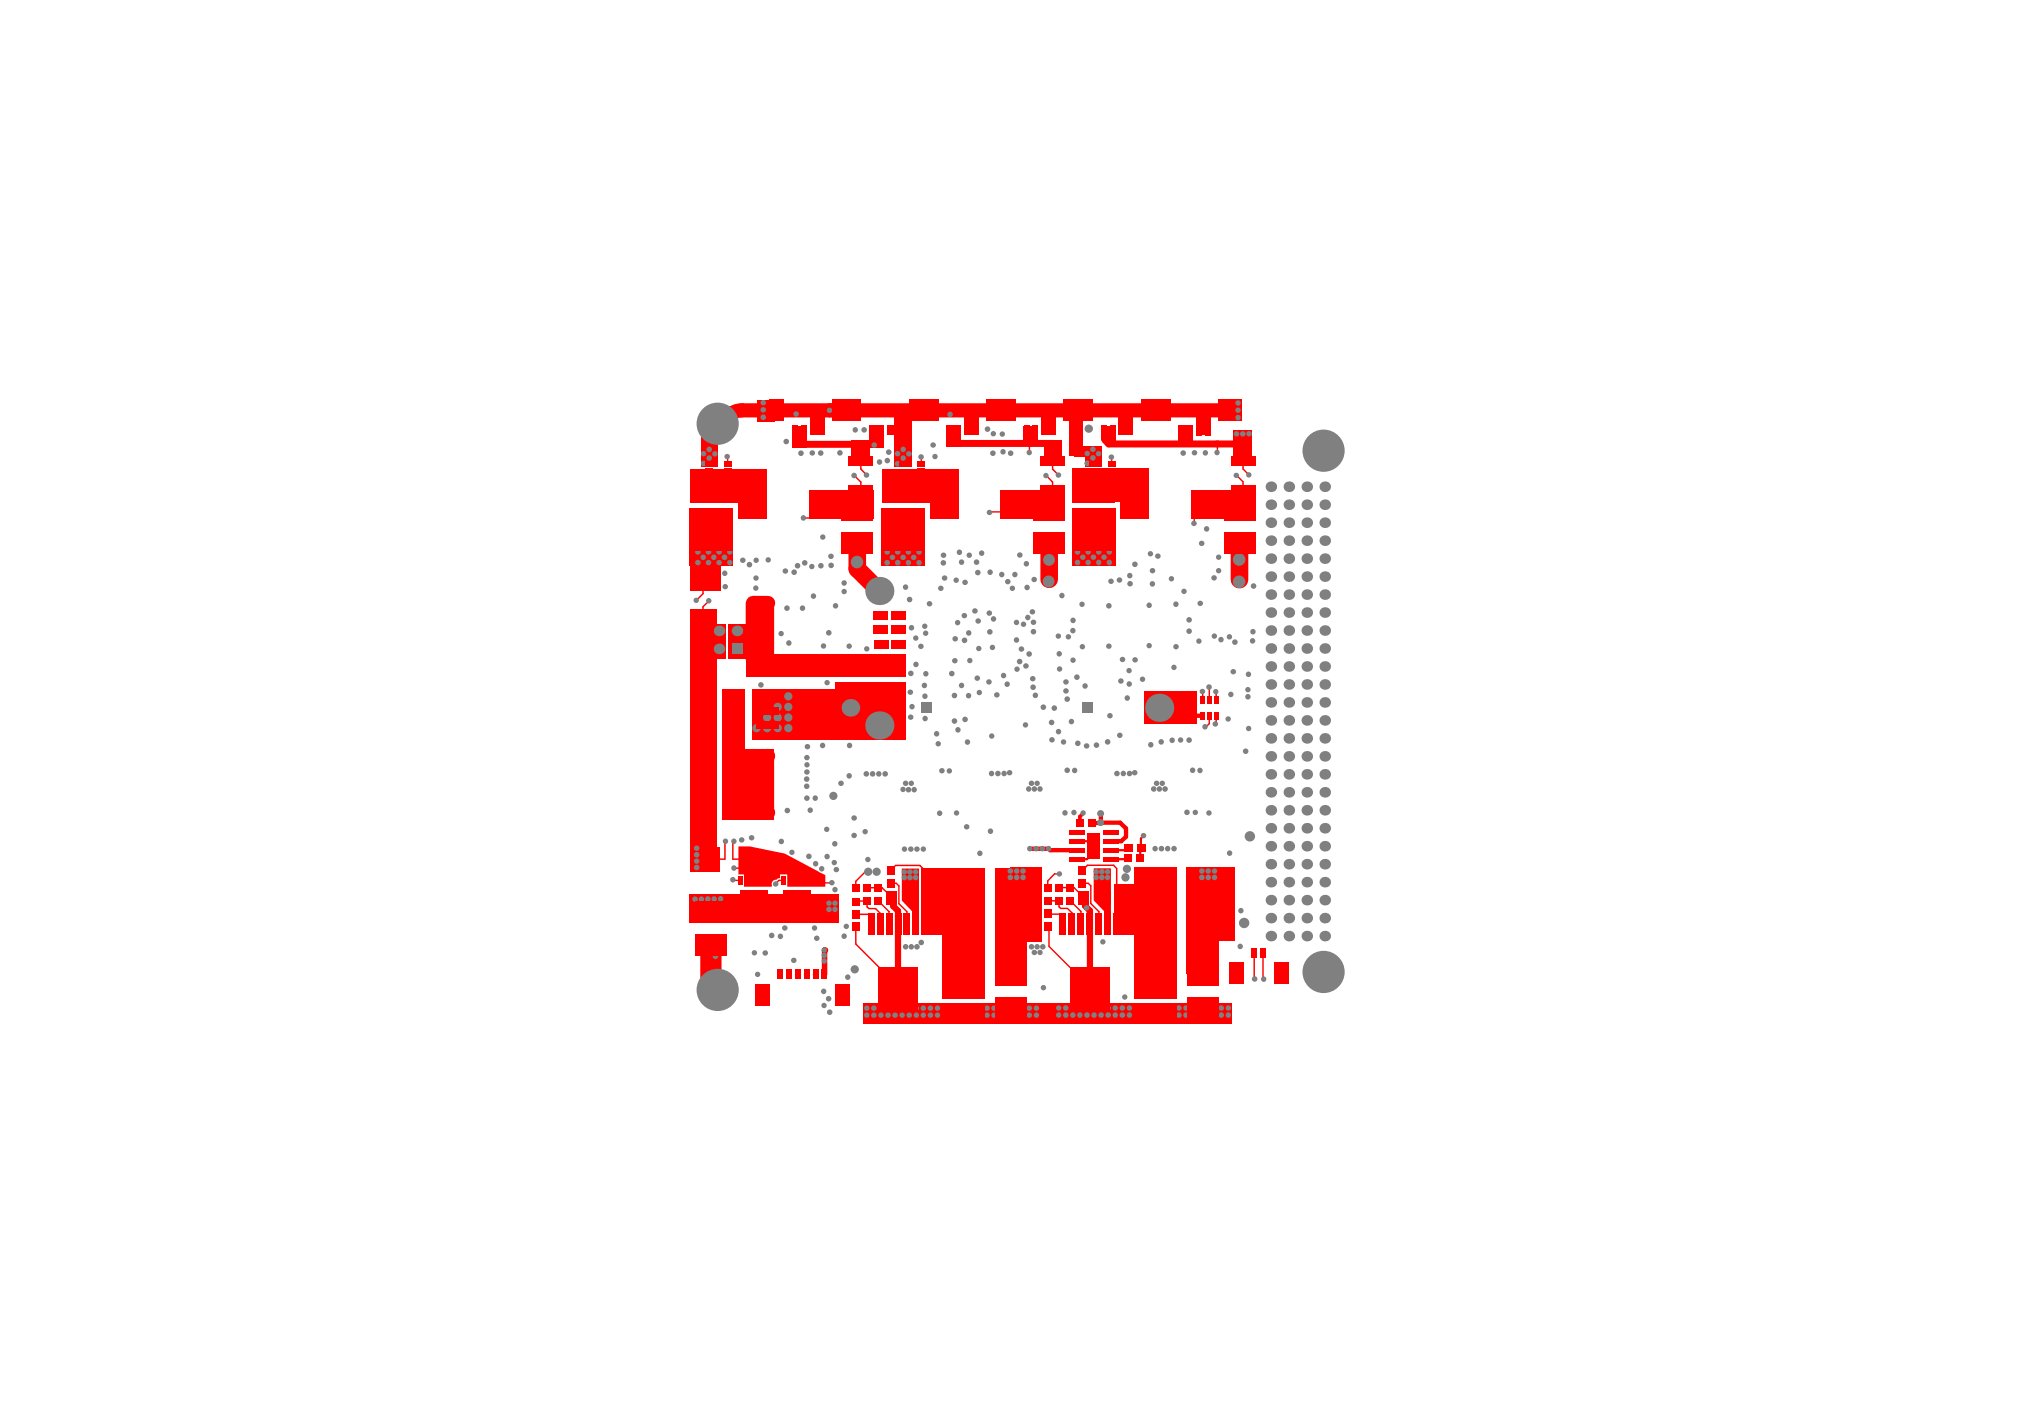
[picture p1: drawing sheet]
<svg xmlns="http://www.w3.org/2000/svg" width="288mm" height="201mm" viewBox="0 0 288 201" stroke-linecap="round" stroke-linejoin="round" font-family="sans-serif">
<g fill="#f00">
<path d="M154.3 122.5h2.5v6.3l-.1 .1-.8-.2-1.6-1.7z"/>
<path d="M104.2 119.4h1.6l4.9 1.1 5.8 3v1.6h-5.4v-1.7h-1v.5l-.3 .1-.3 .2a.6 .6 0 0 0-.6 .8v.1h-3.9v-1.7h-.8z"/>
<path d="M127.3 122.6h2.4v6.2l-.1 .1-.8-.2-1.5-1.6z"/>
</g>
<g fill="none" stroke="#f00" stroke-width=".2">
<path d="M102.7 64.4v1.1M113.4 73.1h.9M120.6 67.1l.9 .9v1.2M121.4 62.7h2.9M121.5 65.1v1.1l.8 .8M130 64.5v1M139.7 72.3v-.1h2.5l-.6 .6M145.3 62.6v1.3M148.5 65.1v1.1l.9 .9M148.5 68v1.2M156.9 64.5v1M168.5 72.8v1.1"/>
<path d="M171.8 62.6v1.3M175.4 65.1v1.1l.8 .8M175.4 68v1.1M99.2 82.6v1.2l-.9 .9M100 84.8l-.8 .8v1.1M169.7 97.6v1.2M171.6 97.6v1.2M102.3 118.7v2.5h-1.4M103.4 118.7v2.5M170.6 102.1l-.5 .5M171.5 102.2h.1M171.6 102.2h.1"/>
<path d="M171.6 101v1.2M103.2 124l.2 .2h1.1M105 121.2v1.3M110.6 124.2h-.7l-.4 .5M114.7 124.6h2.7M117.4 124.6h.1M120.7 129h.1M120.8 124.4v.9M120.8 130.8v2.4M121.2 127.1h1.2v.9l.2 .2h1M122.1 123h.5M122.4 125.3h2.1l1.3 1.3"/>
<path d="M125.5 128.6v1.8M125.7 124.6h.8l.3 .4v2.5l1.2 1.2v1.7M130.4 122.8v7.8M143.5 125.5v2.3M147.8 129h2.2M147.8 130.7l.2 .2v2.6M147.8 124.3v1M148.3 127.1h1.1v.9l.3 .2M148.8 123.3h.7M149.4 125.2h2.1M150.6 128.2l.7 .6v1.6M152 121.2l.1 .2"/>
<path d="M152.7 124.6h.8l.4 .4v2.5M153.4 122.1l-.7 .7M155.1 128.6v1.8M157.1 122.1l.5 .5v7.9h.1M170.5 122.5v5.3M177 134.4v3.8M178.2 134.4v3.7l.1 .1"/>
</g>
<path d="M126.7 128.5v11.1M153.1 127v.8l.7 .7v11.1" fill="none" stroke="#f00" stroke-width=".89"/>
<path d="M155.3 114.8v.9M156.8 118.7h1.4M158.9 116.9v1.2" fill="none" stroke="#f00" stroke-width=".61"/>
<path d="M156.8 120h2.1M160.9 119.8v1.3M161.4 117.9l-.4 .4v1.4M156.8 121.2h2.3" fill="none" stroke="#f00" stroke-width=".3"/>
<path d="M152.9 114.7l-.5 .5" fill="none" stroke="#f00" stroke-width=".51"/>
<path d="M155.9 62l.6 .6M171.8 62.6h4.1" fill="none" stroke="#f00" stroke-width=".99"/>
<path d="M100.3 138.7l1 1" fill="none" stroke="#f00" stroke-width="3"/>
<circle cx="116.4" cy="134.1" r=".39" fill="#f00"/>
<g fill="none" stroke="#f00" stroke-width=".2">
<path d="M116.2 71.2l-1.9 1.9M143.2 71.2l-1 1M147.6 67.1l.9 .9M170.1 71.2l-1.6 1.6M174.5 67.1l.9 .9M170.6 97v1.8M170.6 101v1.1M103.4 121.2h1.6M103.6 122.5h1.4M120.8 129h2.1M120.8 133.2l5.9 6M122.1 123l-1.3 1.4"/>
<path d="M123.6 128.2l.6 .6v1.6M124 127.1l1.5 1.5M130.4 122.8l-.6-.7h-3.4l-.7 .8M148 133.5l5.8 5.8M148.8 123.3l-1 1M149.7 128.2h.9M151 127.1l1.5 1.5v1.8M151.5 125.2l1.4 1.4M153.4 122.1h3.7M153.9 127.5l1.2 1.1M167.8 122.5h2.7"/>
</g>
<path d="M104.7 57.9h68.3" fill="none" stroke="#f00" stroke-width="2"/>
<path d="M126 127v.9l.7 .6" fill="none" stroke="#f00" stroke-width=".89"/>
<path d="M163.6 99.9l1.1 1.1h5M145.3 119.8h2.7l.2 .2h3.8M154.1 116.1h1.2M155.3 116.1h2.8l.8 .8M158.9 118.1l-.7 .6" fill="none" stroke="#f00" stroke-width=".61"/>
<path d="M152.4 115.2v.9" fill="none" stroke="#f00" stroke-width=".51"/>
<path d="M116.4 134.1v3.4" fill="none" stroke="#f00" stroke-width=".79"/>
<path d="M121 76.6v3.7l3.1 3.1M148 76.6v5.1M174.9 76.6v5.2" fill="none" stroke="#f00" stroke-width="2.5"/>
<path d="M100.3 133.7v5" fill="none" stroke="#f00" stroke-width="3"/>
<path d="M112.7 62.7h9.6M135.2 62.6h13.5M156.5 62.6h15.3" fill="none" stroke="#f00" stroke-width=".99"/>
<path d="M152 118.7h1.7M154.4 120.2l-1 1h-1.4" fill="none" stroke="#f00" stroke-width=".3"/>
<g fill="#f00">
<path d="M128.8 128.6h.9v1.1h-.9z" fill-rule="evenodd"/>
<path d="M155.9 128.5h.9v1.2h-.9z" fill-rule="evenodd"/>
<path d="M156.4 61.7h1v.6h-1z" fill-rule="evenodd"/>
<path d="M99 88h3.4v5h-3.4z" fill-rule="evenodd"/>
<path d="M97.3 79.5h4.3v3.9h-4.3z" fill-rule="evenodd"/>
<path d="M106.9 56.4h2.5v3h-2.5z" fill-rule="evenodd"/>
<path d="M114.3 58.3h2.1v3.1h-2.1z" fill-rule="evenodd"/>
<path d="M125.2 60.1h2.4v1.3h-2.4z" fill-rule="evenodd"/>
<path d="M146.9 58.1h2.1v3.3h-2.1z" fill-rule="evenodd"/>
<path d="M155.4 60.1h2v1.9h-2z" fill-rule="evenodd"/>
<path d="M157.9 58.1h2v3.3h-2z" fill-rule="evenodd"/>
<path d="M173.5 56.4h1.7v3h-1.7z" fill-rule="evenodd"/>
<path d="M98.9 59.8h2.4v6.1h-2.4z" fill-rule="evenodd"/>
<path d="M126.3 58h2.4v7.9h-2.4z" fill-rule="evenodd"/>
<path d="M122.7 60.1h2v3.1h-2z" fill-rule="evenodd"/>
<path d="M130 122.5h4.4v9.4h-4.4z" fill-rule="evenodd"/>
<path d="M133.6 60.1h2v3h-2z" fill-rule="evenodd"/>
<path d="M140.4 122.5h4.5v14.9h-4.5z" fill-rule="evenodd"/>
<path d="M150.9 57.9h2v6.5h-2z" fill-rule="evenodd"/>
<path d="M147.3 62.1h2.5v2.6h-2.5z" fill-rule="evenodd"/>
<path d="M157.1 124.7h3.7v7.2h-3.7z" fill-rule="evenodd"/>
<path d="M166.3 60h2v2.6h-2z" fill-rule="evenodd"/>
<path d="M174.1 60.7h2.6v4h-2.6z" fill-rule="evenodd"/>
<path d="M97.3 86h3.8v37h-3.8z" fill-rule="evenodd"/>
<path d="M97.3 71.7h6.1v8.1h-6.1z" fill-rule="evenodd"/>
<path d="M102.8 88h2.7v5h-2.7z" fill-rule="evenodd"/>
<path d="M117.9 96.3h9.9v4h-9.9z" fill-rule="evenodd"/>
<path d="M136.1 58h2v3.4h-2z" fill-rule="evenodd"/>
<path d="M161.5 97.5h7.5v4.7h-7.5z" fill-rule="evenodd"/>
<path d="M151.6 63h3.5v1.4h-3.5z" fill-rule="evenodd"/>
<path d="M153.1 63h2.3v2.8h-2.3z" fill-rule="evenodd"/>
<path d="M168.8 57.5h2v3.9h-2z" fill-rule="evenodd"/>
<path d="M97.3 66.1h10.9v4.8h-10.9z" fill-rule="evenodd"/>
<path d="M111.8 60.1h2v3.1h-2z" fill-rule="evenodd"/>
<path d="M142.5 122.5h4.5v10.5h-4.5z" fill-rule="evenodd"/>
<path d="M133 122.5h6v14h-6z" fill-rule="evenodd"/>
<path d="M124.5 66.1h10.8v4.8h-10.8z" fill-rule="evenodd"/>
<path d="M120.2 62.2h2.5v2.6h-2.5z" fill-rule="evenodd"/>
<path d="M144.5 60.1h2v2.5h-2z" fill-rule="evenodd"/>
<path d="M169.1 122.3h5.1v10.4h-5.1z" fill-rule="evenodd"/>
<path d="M160.1 122.4h5.9v12.8h-5.9z" fill-rule="evenodd"/>
<path d="M167.5 122.3h4.5v15.1h-4.5z" fill-rule="evenodd"/>
<path d="M151.4 66.1h10.7v4.8h-10.7z" fill-rule="evenodd"/>
<path d="M169.4 69.2h7.8v4h-7.8z" fill-rule="evenodd"/>
<path d="M101.9 97.3h3.2v18.4h-3.2z" fill-rule="evenodd"/>
<path d="M102.3 105.7h6.9v10h-6.9z" fill-rule="evenodd"/>
<path d="M124.4 71.7h6.1v8.1h-6.1z" fill-rule="evenodd"/>
<path d="M151.3 71.7h6v8.1h-6z" fill-rule="evenodd"/>
<path d="M121.8 141.6h52v2.9h-52z" fill-rule="evenodd"/>
<path d="M97.3 126.2h21.1v4h-21.1z" fill-rule="evenodd"/>
<path d="M105.3 92.3h22.5v3.2h-22.5z" fill-rule="evenodd"/>
<path d="M106.2 97.3h21.6v7.1h-21.6z" fill-rule="evenodd"/>
<path d="M142.5 69.2h7.8v4h-7.8z" fill-rule="evenodd"/>
<path d="M115.4 69.2h7.8v4h-7.8z" fill-rule="evenodd"/>
</g>
<path d="M104.7 57.9a2.53 2.53 0 0 0-1.8 .7" fill="none" stroke="#f00" stroke-width="2"/>
<g fill="#808080">
<circle cx="152.1" cy="104.9" r=".39"/>
<circle cx="168.7" cy="114.6" r=".38"/>
<circle cx="154.3" cy="118.9" r=".32"/>
<circle cx="154.3" cy="119.8" r=".32"/>
<circle cx="139.6" cy="86.5" r=".39"/>
<circle cx="140.2" cy="87.3" r=".39"/>
<circle cx="138" cy="87.6" r=".39"/>
<circle cx="144.9" cy="82.9" r=".39"/>
<circle cx="143.2" cy="81.1" r=".39"/>
<circle cx="143.9" cy="78.3" r=".39"/>
<circle cx="139.7" cy="89.2" r=".39"/>
<circle cx="148" cy="79" r=".84"/>
<circle cx="120.9" cy="79.3" r=".88"/>
<circle cx="174.9" cy="79" r=".89"/>
<circle cx="174.9" cy="82.1" r=".89"/>
<circle cx="148" cy="82.1" r=".84"/>
<circle cx="126.7" cy="79.4" r=".39"/>
<circle cx="125.2" cy="79.4" r=".39"/>
<circle cx="127.8" cy="82.9" r=".39"/>
<circle cx="128.2" cy="79.4" r=".39"/>
<circle cx="101" cy="134.9" r=".39"/>
<circle cx="152.8" cy="114.7" r=".38"/>
<circle cx="128.5" cy="95" r=".39"/>
<circle cx="134.3" cy="95" r=".39"/>
<circle cx="138.1" cy="91.5" r=".38"/>
<circle cx="136.9" cy="93.2" r=".38"/>
<circle cx="137.9" cy="95.7" r=".39"/>
<circle cx="137.6" cy="86.2" r=".39"/>
<circle cx="145" cy="87.1" r=".39"/>
<circle cx="143.4" cy="90.3" r=".39"/>
<circle cx="144.1" cy="91.6" r=".39"/>
<circle cx="144.4" cy="88.1" r=".38"/>
<circle cx="145.8" cy="87.8" r=".39"/>
<circle cx="145.8" cy="89.1" r=".39"/>
<circle cx="144.8" cy="79.6" r=".39"/>
<circle cx="141.4" cy="81.1" r=".39"/>
<circle cx="142.2" cy="82.1" r=".39"/>
<circle cx="169.4" cy="85.1" r=".39"/>
<circle cx="176.7" cy="90.4" r=".39"/>
<circle cx="161.2" cy="95.8" r=".38"/>
<circle cx="159.3" cy="96.5" r=".39"/>
<circle cx="159.3" cy="94.6" r=".38"/>
<circle cx="145.7" cy="86.3" r=".39"/>
<circle cx="176.9" cy="82.7" r=".39"/>
<circle cx="176.1" cy="97.3" r=".38"/>
<circle cx="172.3" cy="90.3" r=".39"/>
<circle cx="171.4" cy="89.8" r=".38"/>
<circle cx="173.5" cy="89.9" r=".38"/>
<circle cx="176.8" cy="89.1" r=".39"/>
<circle cx="169.2" cy="90.5" r=".38"/>
<circle cx="174.3" cy="90.6" r=".39"/>
<circle cx="175.8" cy="106" r=".39"/>
<circle cx="174" cy="94.8" r=".39"/>
<circle cx="176.1" cy="98.3" r=".39"/>
<circle cx="173.7" cy="98" r=".39"/>
<circle cx="176.2" cy="95.2" r=".39"/>
<circle cx="166" cy="91.3" r=".39"/>
<circle cx="130.4" cy="96.7" r=".39"/>
<circle cx="171.5" cy="102.2" r=".39"/>
<circle cx="122.5" cy="121.3" r=".38"/>
<circle cx="117.7" cy="121.7" r=".38"/>
<circle cx="115.9" cy="122.6" r=".39"/>
<circle cx="120.5" cy="117.9" r=".39"/>
<circle cx="116.7" cy="96.3" r=".38"/>
<circle cx="122.3" cy="91.6" r=".38"/>
<circle cx="120.5" cy="115.4" r=".39"/>
<circle cx="116.7" cy="117" r=".38"/>
<circle cx="117.8" cy="119.1" r=".39"/>
<circle cx="116.7" cy="120.9" r=".39"/>
<circle cx="118" cy="122.7" r=".39"/>
<circle cx="117.4" cy="124.6" r=".39"/>
<circle cx="117.8" cy="125.5" r=".39"/>
<circle cx="119.4" cy="130.7" r=".38"/>
<circle cx="114.9" cy="131" r=".38"/>
<circle cx="111.7" cy="120.3" r=".38"/>
<circle cx="115.3" cy="132.4" r=".39"/>
<circle cx="139.3" cy="60.6" r=".39"/>
<circle cx="169.6" cy="76.7" r=".39"/>
<circle cx="162.3" cy="78.1" r=".38"/>
<circle cx="160.1" cy="79.6" r=".39"/>
<circle cx="156.8" cy="82" r=".39"/>
<circle cx="156.5" cy="79.4" r=".39"/>
<circle cx="135.4" cy="77.9" r=".39"/>
<circle cx="136.8" cy="78.3" r=".38"/>
<circle cx="138.5" cy="78.1" r=".39"/>
<circle cx="137.8" cy="79.3" r=".39"/>
<circle cx="138" cy="80.8" r=".39"/>
<circle cx="139.7" cy="80.7" r=".39"/>
<circle cx="145.9" cy="81.8" r=".39"/>
<circle cx="135.7" cy="79.3" r=".39"/>
<circle cx="133.1" cy="78.3" r=".39"/>
<circle cx="129.7" cy="79.4" r=".39"/>
<circle cx="115.8" cy="79.8" r=".39"/>
<circle cx="116.1" cy="75.8" r=".38"/>
<circle cx="108.3" cy="102.7" r=".58"/>
<circle cx="108.3" cy="101.3" r=".58"/>
<circle cx="109.7" cy="102.7" r=".58"/>
<circle cx="109.7" cy="101.3" r=".58"/>
<circle cx="111.3" cy="90.7" r=".39"/>
<circle cx="107.4" cy="96.6" r=".39"/>
<circle cx="98.3" cy="119.7" r=".39"/>
<circle cx="98.3" cy="120.6" r=".39"/>
<circle cx="98.3" cy="121.5" r=".39"/>
<circle cx="98.3" cy="122.4" r=".39"/>
<circle cx="167.1" cy="83.4" r=".38"/>
<circle cx="162.6" cy="82.4" r=".39"/>
<circle cx="162.6" cy="80.5" r=".39"/>
<circle cx="172" cy="80.5" r=".38"/>
<circle cx="114.6" cy="79.9" r=".38"/>
<circle cx="110.8" cy="80.6" r=".39"/>
<circle cx="112.5" cy="79.8" r=".39"/>
<circle cx="113.6" cy="79.4" r=".39"/>
<circle cx="112.1" cy="80.7" r=".39"/>
<circle cx="108.4" cy="79" r=".38"/>
<circle cx="124.3" cy="90.9" r=".39"/>
<circle cx="124.3" cy="88.9" r=".39"/>
<circle cx="126.7" cy="90.9" r=".39"/>
<circle cx="126.8" cy="88.9" r=".39"/>
<circle cx="128.6" cy="88.6" r=".39"/>
<circle cx="130" cy="91.2" r=".39"/>
<circle cx="136.1" cy="90.4" r=".39"/>
<circle cx="136.7" cy="89.3" r=".39"/>
<circle cx="130.6" cy="89.4" r=".38"/>
<circle cx="129.2" cy="90" r=".38"/>
<circle cx="130.5" cy="88.4" r=".38"/>
<circle cx="128.4" cy="84.6" r=".39"/>
<circle cx="125.9" cy="78.7" r=".38"/>
<circle cx="126.7" cy="77.9" r=".39"/>
<circle cx="125.2" cy="77.9" r=".39"/>
<circle cx="134.7" cy="98.1" r=".39"/>
<circle cx="127.8" cy="110.5" r=".39"/>
<circle cx="128.2" cy="111.4" r=".39"/>
<circle cx="128.6" cy="110.5" r=".38"/>
<circle cx="129" cy="111.4" r=".39"/>
<circle cx="127.4" cy="111.4" r=".38"/>
<circle cx="119.8" cy="109.5" r=".39"/>
<circle cx="122.2" cy="109.2" r=".39"/>
<circle cx="113.8" cy="109.9" r=".39"/>
<circle cx="112.3" cy="58.4" r=".39"/>
<circle cx="123.4" cy="62.8" r=".39"/>
<circle cx="125.4" cy="63.8" r=".39"/>
<circle cx="153.4" cy="65.4" r=".39"/>
<circle cx="128.5" cy="97.7" r=".39"/>
<circle cx="123.1" cy="109.2" r=".39"/>
<circle cx="106.9" cy="137.5" r=".38"/>
<circle cx="112" cy="135.5" r=".39"/>
<circle cx="106.8" cy="102.7" r=".58"/>
<circle cx="109.7" cy="99.8" r=".58"/>
<circle cx="111.2" cy="102.7" r=".58"/>
<circle cx="111.2" cy="101.3" r=".58"/>
<circle cx="111.2" cy="99.8" r=".58"/>
<circle cx="111.2" cy="98.3" r=".58"/>
<circle cx="113.9" cy="112.6" r=".39"/>
<circle cx="115" cy="112.6" r=".39"/>
<circle cx="113.8" cy="111" r=".39"/>
<circle cx="158.8" cy="123.8" r=".59"/>
<circle cx="159" cy="122.6" r=".58"/>
<circle cx="164.4" cy="111.3" r=".39"/>
<circle cx="160.1" cy="109" r=".39"/>
<circle cx="163.2" cy="110.5" r=".39"/>
<circle cx="164" cy="110.5" r=".38"/>
<circle cx="162.8" cy="111.3" r=".39"/>
<circle cx="142.5" cy="109" r=".39"/>
<circle cx="146.4" cy="110.5" r=".38"/>
<circle cx="145.6" cy="110.5" r=".39"/>
<circle cx="145.2" cy="111.3" r=".39"/>
<circle cx="146.8" cy="111.3" r=".39"/>
<circle cx="119.8" cy="91.2" r=".38"/>
<circle cx="136.7" cy="98.2" r=".39"/>
<circle cx="135.7" cy="96.7" r=".39"/>
<circle cx="119.9" cy="105.2" r=".39"/>
<circle cx="151.4" cy="93.2" r=".38"/>
<circle cx="165.9" cy="85.3" r=".39"/>
<circle cx="148.4" cy="101.9" r=".39"/>
<circle cx="151.4" cy="89" r=".39"/>
<circle cx="150.8" cy="89.9" r=".38"/>
<circle cx="144.8" cy="94" r=".39"/>
<circle cx="145.7" cy="95.8" r=".39"/>
<circle cx="145.2" cy="92.3" r=".39"/>
<circle cx="143.9" cy="93.4" r=".39"/>
<circle cx="145.8" cy="97" r=".39"/>
<circle cx="146.1" cy="98.1" r=".39"/>
<circle cx="143.5" cy="94.4" r=".38"/>
<circle cx="142.1" cy="96.5" r=".39"/>
<circle cx="149.3" cy="89.8" r=".38"/>
<circle cx="116.1" cy="105.2" r=".39"/>
<circle cx="113.9" cy="105.4" r=".39"/>
<circle cx="139.9" cy="103.9" r=".38"/>
<circle cx="139.9" cy="109.2" r=".39"/>
<circle cx="140.8" cy="109.2" r=".39"/>
<circle cx="141.7" cy="109.2" r=".39"/>
<circle cx="128.5" cy="119.8" r=".39"/>
<circle cx="130.3" cy="119.8" r=".38"/>
<circle cx="127.6" cy="119.8" r=".38"/>
<circle cx="129.4" cy="119.8" r=".39"/>
<circle cx="127.6" cy="123" r=".38"/>
<circle cx="128.4" cy="123.8" r=".39"/>
<circle cx="127.6" cy="123.8" r=".39"/>
<circle cx="128.4" cy="123" r=".39"/>
<circle cx="129.2" cy="123" r=".38"/>
<circle cx="129.2" cy="123.8" r=".39"/>
<circle cx="117.6" cy="112.3" r=".58"/>
<circle cx="114.3" cy="114.3" r=".39"/>
<circle cx="178.3" cy="138.2" r=".39"/>
<circle cx="177" cy="138.1" r=".39"/>
<circle cx="110.9" cy="62.3" r=".39"/>
<circle cx="171.6" cy="97.6" r=".38"/>
<circle cx="170.6" cy="97" r=".39"/>
<circle cx="169.7" cy="97.6" r=".39"/>
<circle cx="158" cy="81.8" r=".39"/>
<circle cx="104.8" cy="79.1" r=".39"/>
<circle cx="105.8" cy="79.7" r=".39"/>
<circle cx="106.7" cy="79.1" r=".38"/>
<circle cx="145.2" cy="63.9" r=".39"/>
<circle cx="171.7" cy="63.9" r=".39"/>
<circle cx="120.7" cy="60.7" r=".39"/>
<circle cx="121.9" cy="60.7" r=".39"/>
<circle cx="118.5" cy="63.9" r=".39"/>
<circle cx="124.1" cy="65.2" r=".39"/>
<circle cx="131.9" cy="64.4" r=".38"/>
<circle cx="140.2" cy="61.2" r=".38"/>
<circle cx="134.9" cy="81.9" r=".38"/>
<circle cx="117.9" cy="85.5" r=".39"/>
<circle cx="106.7" cy="81.6" r=".38"/>
<circle cx="102.3" cy="82.8" r=".39"/>
<circle cx="102.3" cy="80.9" r=".39"/>
<circle cx="100" cy="84.8" r=".39"/>
<circle cx="98.2" cy="84.7" r=".38"/>
<circle cx="122.5" cy="123" r=".58"/>
<circle cx="123.7" cy="123" r=".58"/>
<circle cx="169.6" cy="122.9" r=".39"/>
<circle cx="171.4" cy="123.8" r=".39"/>
<circle cx="170.5" cy="123.8" r=".39"/>
<circle cx="169.6" cy="123.8" r=".39"/>
<circle cx="144.4" cy="122.9" r=".39"/>
<circle cx="143.5" cy="122.9" r=".38"/>
<circle cx="142.6" cy="122.9" r=".39"/>
<circle cx="142.6" cy="123.8" r=".39"/>
<circle cx="143.5" cy="123.8" r=".39"/>
<circle cx="144.4" cy="123.8" r=".39"/>
<circle cx="154.7" cy="123.8" r=".39"/>
<circle cx="172.3" cy="142.2" r=".39"/>
<circle cx="172.3" cy="143.2" r=".39"/>
<circle cx="167.4" cy="142.2" r=".38"/>
<circle cx="167.3" cy="143.2" r=".39"/>
<circle cx="166.4" cy="142.2" r=".39"/>
<circle cx="166.4" cy="143.2" r=".39"/>
<circle cx="173.3" cy="143.2" r=".39"/>
<circle cx="173.3" cy="142.2" r=".38"/>
<circle cx="159.4" cy="142.2" r=".38"/>
<circle cx="159.4" cy="143.2" r=".39"/>
<circle cx="158.4" cy="142.2" r=".39"/>
<circle cx="157.4" cy="142.2" r=".38"/>
<circle cx="156.4" cy="142.2" r=".39"/>
<circle cx="158.4" cy="143.2" r=".39"/>
<circle cx="157.4" cy="143.2" r=".39"/>
<circle cx="156.4" cy="143.2" r=".39"/>
<circle cx="155.4" cy="142.2" r=".39"/>
<circle cx="155.4" cy="143.2" r=".39"/>
<circle cx="154.4" cy="142.2" r=".38"/>
<circle cx="153.4" cy="142.2" r=".39"/>
<circle cx="154.4" cy="143.2" r=".39"/>
<circle cx="153.4" cy="143.2" r=".39"/>
<circle cx="152.4" cy="142.2" r=".38"/>
<circle cx="151.4" cy="142.2" r=".38"/>
<circle cx="152.4" cy="143.2" r=".39"/>
<circle cx="150.4" cy="142.2" r=".39"/>
<circle cx="149.4" cy="142.2" r=".38"/>
<circle cx="151.4" cy="143.2" r=".39"/>
<circle cx="150.4" cy="143.2" r=".39"/>
<circle cx="149.4" cy="143.2" r=".39"/>
<circle cx="98.5" cy="79.4" r=".39"/>
<circle cx="100" cy="79.4" r=".39"/>
<circle cx="101.5" cy="79.4" r=".39"/>
<circle cx="103" cy="79.4" r=".38"/>
<circle cx="99.2" cy="78.6" r=".39"/>
<circle cx="100.7" cy="78.6" r=".39"/>
<circle cx="102.2" cy="78.6" r=".39"/>
<circle cx="103" cy="77.9" r=".38"/>
<circle cx="101.5" cy="77.9" r=".39"/>
<circle cx="100" cy="77.9" r=".39"/>
<circle cx="98.5" cy="77.9" r=".39"/>
<circle cx="113.4" cy="73.1" r=".39"/>
<circle cx="99.3" cy="65.4" r=".39"/>
<circle cx="100.1" cy="63.4" r=".39"/>
<circle cx="100.9" cy="64" r=".38"/>
<circle cx="99.3" cy="64" r=".38"/>
<circle cx="100.1" cy="64.6" r=".39"/>
<circle cx="102.6" cy="64.4" r=".39"/>
<circle cx="186.8" cy="137.2" r="2.98"/>
<circle cx="186.8" cy="63.6" r="2.98"/>
<circle cx="101.3" cy="59.8" r="2.98"/>
<circle cx="101.3" cy="139.7" r="2.98"/>
<circle cx="122.3" cy="142.3" r=".38"/>
<circle cx="123.3" cy="142.3" r=".39"/>
<circle cx="124.3" cy="142.3" r=".38"/>
<circle cx="125.3" cy="142.3" r=".39"/>
<circle cx="126.3" cy="142.3" r=".39"/>
<circle cx="127.3" cy="142.3" r=".38"/>
<circle cx="128.3" cy="142.3" r=".39"/>
<circle cx="129.3" cy="142.3" r=".38"/>
<circle cx="130.3" cy="142.3" r=".38"/>
<circle cx="131.3" cy="142.3" r=".39"/>
<circle cx="131.3" cy="143.3" r=".39"/>
<circle cx="130.3" cy="143.3" r=".38"/>
<circle cx="129.3" cy="143.3" r=".38"/>
<circle cx="128.3" cy="143.3" r=".39"/>
<circle cx="127.3" cy="143.3" r=".38"/>
<circle cx="126.3" cy="143.3" r=".39"/>
<circle cx="125.3" cy="143.3" r=".39"/>
<circle cx="124.3" cy="143.3" r=".38"/>
<circle cx="123.3" cy="143.3" r=".39"/>
<circle cx="122.3" cy="143.3" r=".38"/>
<circle cx="140.3" cy="142.3" r=".38"/>
<circle cx="139.3" cy="142.3" r=".39"/>
<circle cx="140.3" cy="143.3" r=".38"/>
<circle cx="139.3" cy="143.3" r=".39"/>
<circle cx="132.3" cy="142.3" r=".38"/>
<circle cx="132.3" cy="143.3" r=".38"/>
<circle cx="145.3" cy="142.3" r=".39"/>
<circle cx="146.3" cy="142.3" r=".38"/>
<circle cx="146.3" cy="143.3" r=".38"/>
<circle cx="145.3" cy="143.3" r=".39"/>
<circle cx="110.1" cy="132.1" r=".39"/>
<circle cx="115.1" cy="121.9" r=".39"/>
<circle cx="114.1" cy="120.8" r=".39"/>
<circle cx="113.8" cy="137.5" r=".39"/>
<circle cx="111.3" cy="137.5" r=".38"/>
<circle cx="110.1" cy="137.5" r=".38"/>
<circle cx="112.6" cy="137.5" r=".39"/>
<circle cx="124.9" cy="109.2" r=".39"/>
<circle cx="132.9" cy="108.8" r=".39"/>
<circle cx="134" cy="108.8" r=".38"/>
<circle cx="122.1" cy="117.4" r=".38"/>
<circle cx="163.9" cy="119.8" r=".39"/>
<circle cx="163" cy="119.8" r=".39"/>
<circle cx="164.8" cy="119.8" r=".39"/>
<circle cx="165.7" cy="119.8" r=".39"/>
<circle cx="157.6" cy="109.2" r=".39"/>
<circle cx="158.5" cy="109.2" r=".39"/>
<circle cx="159.4" cy="109.2" r=".39"/>
<circle cx="168.3" cy="108.7" r=".39"/>
<circle cx="169.3" cy="108.7" r=".39"/>
<circle cx="150.3" cy="114.7" r=".39"/>
<circle cx="145.3" cy="119.8" r=".39"/>
<circle cx="147.1" cy="119.8" r=".39"/>
<circle cx="148" cy="119.8" r=".39"/>
<circle cx="146.2" cy="119.8" r=".39"/>
<circle cx="139.8" cy="117.3" r=".39"/>
<circle cx="150.6" cy="108.7" r=".39"/>
<circle cx="151.6" cy="108.7" r=".39"/>
<circle cx="153.3" cy="128.1" r=".39"/>
<circle cx="127.8" cy="133.6" r=".39"/>
<circle cx="128.6" cy="133.6" r=".39"/>
<circle cx="129.4" cy="133.6" r=".39"/>
<circle cx="130" cy="133" r=".39"/>
<circle cx="145.6" cy="133.6" r=".39"/>
<circle cx="146.3" cy="133.6" r=".39"/>
<circle cx="147.2" cy="133.6" r=".39"/>
<circle cx="146.8" cy="134.4" r=".38"/>
<circle cx="146" cy="134.4" r=".39"/>
<circle cx="146" cy="111.3" r=".39"/>
<circle cx="163.6" cy="111.3" r=".39"/>
<circle cx="175.1" cy="128.5" r=".39"/>
<circle cx="119.1" cy="132.1" r=".39"/>
<circle cx="138.3" cy="120.4" r=".39"/>
<circle cx="155.6" cy="132.9" r=".38"/>
<circle cx="171.4" cy="122.9" r=".38"/>
<circle cx="170.5" cy="122.9" r=".38"/>
<circle cx="135" cy="114.7" r=".38"/>
<circle cx="120.6" cy="136.8" r=".58"/>
<circle cx="119.6" cy="137.9" r=".39"/>
<circle cx="147.2" cy="139.4" r=".38"/>
<circle cx="158.7" cy="140.7" r=".38"/>
<circle cx="175" cy="133.6" r=".39"/>
<circle cx="167.8" cy="104.4" r=".39"/>
<circle cx="102.4" cy="118.7" r=".39"/>
<circle cx="103.6" cy="118.7" r=".39"/>
<circle cx="110.2" cy="118.7" r=".39"/>
<circle cx="116.2" cy="91.2" r=".38"/>
<circle cx="113.2" cy="85.8" r=".39"/>
<circle cx="111" cy="85.8" r=".39"/>
<circle cx="119.1" cy="82.3" r=".39"/>
<circle cx="119.1" cy="83.5" r=".38"/>
<circle cx="117" cy="89.3" r=".39"/>
<circle cx="114.8" cy="84.1" r=".39"/>
<circle cx="152.7" cy="85.3" r=".38"/>
<circle cx="152.7" cy="91.3" r=".38"/>
<circle cx="158.4" cy="93.1" r=".39"/>
<circle cx="160.2" cy="93.1" r=".39"/>
<circle cx="122.3" cy="67" r=".39"/>
<circle cx="120.5" cy="67.1" r=".39"/>
<circle cx="115.8" cy="63.9" r=".39"/>
<circle cx="114.6" cy="63.9" r=".39"/>
<circle cx="113" cy="64" r=".39"/>
<circle cx="117.3" cy="79.8" r=".39"/>
<circle cx="130" cy="64.5" r=".39"/>
<circle cx="127.4" cy="78.7" r=".39"/>
<circle cx="128.9" cy="78.7" r=".39"/>
<circle cx="128.2" cy="77.9" r=".38"/>
<circle cx="129.7" cy="77.9" r=".38"/>
<circle cx="139.6" cy="72.3" r=".39"/>
<circle cx="127.4" cy="64.6" r=".39"/>
<circle cx="126.7" cy="65.4" r=".39"/>
<circle cx="126.7" cy="64" r=".39"/>
<circle cx="127.4" cy="63.4" r=".39"/>
<circle cx="128.3" cy="64" r=".39"/>
<circle cx="140.1" cy="64" r=".39"/>
<circle cx="141.5" cy="63.8" r=".39"/>
<circle cx="147.6" cy="67.1" r=".38"/>
<circle cx="149.4" cy="67" r=".39"/>
<circle cx="142.6" cy="64" r=".39"/>
<circle cx="156.8" cy="64.5" r=".39"/>
<circle cx="155" cy="79.4" r=".39"/>
<circle cx="152.8" cy="78.6" r=".39"/>
<circle cx="155" cy="77.9" r=".39"/>
<circle cx="168.5" cy="73.9" r=".39"/>
<circle cx="154.2" cy="64.6" r=".39"/>
<circle cx="153.4" cy="64" r=".38"/>
<circle cx="154.2" cy="63.4" r=".39"/>
<circle cx="155" cy="64" r=".38"/>
<circle cx="167" cy="63.9" r=".39"/>
<circle cx="168.6" cy="63.9" r=".39"/>
<circle cx="174.5" cy="67.1" r=".39"/>
<circle cx="176.2" cy="67" r=".38"/>
<circle cx="170.1" cy="63.9" r=".39"/>
<circle cx="176.2" cy="61.2" r=".38"/>
<circle cx="175.4" cy="61.2" r=".39"/>
<circle cx="174.5" cy="61.2" r=".38"/>
<circle cx="141.4" cy="61.3" r=".38"/>
<circle cx="116.3" cy="135.6" r=".38"/>
<circle cx="116.3" cy="134.8" r=".39"/>
<circle cx="116.3" cy="134" r=".38"/>
<circle cx="116.2" cy="139.9" r=".39"/>
<circle cx="117.1" cy="142.8" r=".39"/>
<circle cx="116.3" cy="141.9" r=".38"/>
<circle cx="116.9" cy="140.9" r=".39"/>
<circle cx="163.4" cy="78.5" r=".39"/>
<circle cx="156.5" cy="85.5" r=".39"/>
<circle cx="162.2" cy="85.4" r=".39"/>
<circle cx="162.2" cy="91.1" r=".38"/>
<circle cx="156.5" cy="91.2" r=".39"/>
<circle cx="124" cy="109.2" r=".39"/>
<circle cx="113.9" cy="108.9" r=".39"/>
<circle cx="118.7" cy="110.5" r=".39"/>
<circle cx="172" cy="78.6" r=".38"/>
<circle cx="136.2" cy="101.5" r=".39"/>
<circle cx="148.4" cy="104.4" r=".39"/>
<circle cx="135.2" cy="103" r=".39"/>
<circle cx="136.4" cy="116.7" r=".39"/>
<circle cx="132.6" cy="114.8" r=".39"/>
<circle cx="136.5" cy="104.7" r=".39"/>
<circle cx="140.7" cy="98.1" r=".39"/>
<circle cx="130.5" cy="98.2" r=".39"/>
<circle cx="139.6" cy="96.2" r=".39"/>
<circle cx="129.2" cy="93.8" r=".39"/>
<circle cx="130.6" cy="95.1" r=".39"/>
<circle cx="135.1" cy="87.9" r=".38"/>
<circle cx="134.8" cy="90.1" r=".39"/>
<circle cx="148.8" cy="99.9" r=".39"/>
<circle cx="150.4" cy="97.5" r=".39"/>
<circle cx="150.4" cy="96.2" r=".39"/>
<circle cx="149.5" cy="94.4" r=".38"/>
<circle cx="149.5" cy="92.3" r=".39"/>
<circle cx="152" cy="95.6" r=".39"/>
<circle cx="151.2" cy="101.8" r=".39"/>
<circle cx="165.7" cy="94.2" r=".38"/>
<circle cx="154.3" cy="78.6" r=".39"/>
<circle cx="155.8" cy="78.6" r=".39"/>
<circle cx="152" cy="79.4" r=".39"/>
<circle cx="152" cy="77.9" r=".39"/>
<circle cx="156.5" cy="77.9" r=".39"/>
<circle cx="153.5" cy="79.4" r=".39"/>
<circle cx="153.5" cy="77.9" r=".39"/>
<circle cx="151.4" cy="87.5" r=".39"/>
<circle cx="153.1" cy="96.8" r=".39"/>
<circle cx="149.8" cy="84" r=".39"/>
<circle cx="170" cy="102.6" r=".39"/>
<circle cx="140" cy="91.4" r=".38"/>
<circle cx="165.4" cy="104.5" r=".39"/>
<circle cx="166.6" cy="104.4" r=".38"/>
<circle cx="143.4" cy="87.8" r=".38"/>
<circle cx="142.9" cy="83" r=".38"/>
<circle cx="136.1" cy="86.9" r=".39"/>
<circle cx="132.8" cy="83" r=".39"/>
<circle cx="133.3" cy="81.6" r=".39"/>
<circle cx="167.8" cy="87.5" r=".39"/>
<circle cx="167.8" cy="89.1" r=".39"/>
<circle cx="176.4" cy="118" r=".74"/>
<circle cx="176.2" cy="102.8" r=".38"/>
<circle cx="115.1" cy="137.5" r=".38"/>
<circle cx="113.9" cy="107.9" r=".38"/>
<circle cx="158.2" cy="96.1" r=".39"/>
<circle cx="125.2" cy="65" r=".39"/>
<circle cx="134.1" cy="58.5" r=".39"/>
<circle cx="138.2" cy="97.7" r=".38"/>
<circle cx="141.6" cy="95.3" r=".39"/>
<circle cx="134.7" cy="93.2" r=".39"/>
<circle cx="144.7" cy="102.3" r=".38"/>
<circle cx="175.6" cy="130.2" r=".74"/>
<circle cx="162.4" cy="105.1" r=".39"/>
<circle cx="151.5" cy="114.7" r=".39"/>
<circle cx="149.4" cy="103.2" r=".39"/>
<circle cx="173.5" cy="120.4" r=".39"/>
<circle cx="153.6" cy="60.5" r=".59"/>
<circle cx="174.7" cy="56.9" r=".38"/>
<circle cx="174.7" cy="57.9" r=".38"/>
<circle cx="174.7" cy="58.9" r=".39"/>
<circle cx="130.4" cy="58.9" r=".39"/>
<circle cx="130.4" cy="57.9" r=".38"/>
<circle cx="130.4" cy="56.9" r=".38"/>
<circle cx="141.3" cy="58.9" r=".39"/>
<circle cx="141.3" cy="57.9" r=".38"/>
<circle cx="141.3" cy="56.8" r=".38"/>
<circle cx="107.7" cy="58.9" r=".39"/>
<circle cx="107.7" cy="57.8" r=".39"/>
<circle cx="107.7" cy="56.8" r=".39"/>
<circle cx="173.3" cy="101.5" r=".38"/>
<circle cx="170.3" cy="74.6" r=".39"/>
<circle cx="159.4" cy="81.2" r=".39"/>
<circle cx="171.3" cy="81.5" r=".39"/>
<circle cx="165.3" cy="81.7" r=".38"/>
<circle cx="131.2" cy="85.2" r=".39"/>
<circle cx="133.1" cy="79.4" r=".39"/>
<circle cx="117.3" cy="78.5" r=".39"/>
<circle cx="117.1" cy="57.9" r=".39"/>
<circle cx="110.2" cy="89.4" r=".38"/>
<circle cx="106.7" cy="83" r=".38"/>
<circle cx="111.1" cy="114.4" r=".39"/>
<circle cx="136.2" cy="82.2" r=".39"/>
<circle cx="131.7" cy="62.8" r=".39"/>
<circle cx="150.6" cy="98.7" r=".39"/>
<circle cx="159.1" cy="98.5" r=".39"/>
<circle cx="147.2" cy="99.8" r=".39"/>
<circle cx="158" cy="103.8" r=".39"/>
<circle cx="156.6" cy="101" r=".39"/>
<circle cx="134.7" cy="101.7" r=".39"/>
<circle cx="128.5" cy="101.2" r=".39"/>
<circle cx="130.5" cy="101.4" r=".39"/>
<circle cx="128.7" cy="99.7" r=".39"/>
<circle cx="106.5" cy="134.5" r=".38"/>
<circle cx="110.8" cy="131" r=".39"/>
<circle cx="117" cy="127.5" r=".39"/>
<circle cx="117.8" cy="127.5" r=".38"/>
<circle cx="109.5" cy="124.7" r=".39"/>
<circle cx="101.7" cy="126.8" r=".39"/>
<circle cx="99.9" cy="126.9" r=".39"/>
<circle cx="99" cy="126.9" r=".39"/>
<circle cx="98.1" cy="126.9" r=".39"/>
<circle cx="100.8" cy="126.9" r=".39"/>
<circle cx="103.6" cy="122.5" r=".39"/>
<circle cx="103.4" cy="124.1" r=".39"/>
<circle cx="117.8" cy="128.3" r=".39"/>
<circle cx="117" cy="128.3" r=".39"/>
<circle cx="132.4" cy="105" r=".38"/>
<circle cx="132.2" cy="103.5" r=".39"/>
<circle cx="159.5" cy="82.4" r=".39"/>
<circle cx="150.1" cy="104.7" r=".38"/>
<circle cx="153.3" cy="105.3" r=".39"/>
<circle cx="170.6" cy="114.7" r=".38"/>
<circle cx="106.1" cy="118.2" r=".39"/>
<circle cx="104.7" cy="118.5" r=".39"/>
<circle cx="113.9" cy="106.9" r=".39"/>
<circle cx="108" cy="134.5" r=".39"/>
<circle cx="108.9" cy="132" r=".39"/>
<circle cx="167.5" cy="114.6" r=".39"/>
<circle cx="154.7" cy="105.1" r=".39"/>
<circle cx="156.3" cy="104.7" r=".39"/>
<circle cx="163.9" cy="104.7" r=".39"/>
<circle cx="155.5" cy="123.8" r=".39"/>
<circle cx="156.3" cy="123.8" r=".39"/>
<circle cx="155.5" cy="123" r=".39"/>
<circle cx="156.3" cy="123" r=".38"/>
<circle cx="154.7" cy="123" r=".38"/>
<circle cx="155.3" cy="116.1" r=".49"/>
<circle cx="155.3" cy="114.8" r=".49"/>
<circle cx="161.4" cy="117.9" r=".39"/>
<circle cx="149.5" cy="123.3" r=".38"/>
<circle cx="181.9" cy="129.6" r=".75"/>
<circle cx="181.9" cy="132.1" r=".75"/>
<circle cx="181.9" cy="121.9" r=".75"/>
<circle cx="181.9" cy="124.5" r=".75"/>
<circle cx="181.9" cy="114.3" r=".75"/>
<circle cx="181.9" cy="116.9" r=".75"/>
<circle cx="181.9" cy="104.2" r=".75"/>
<circle cx="181.9" cy="106.7" r=".75"/>
<circle cx="181.9" cy="109.3" r=".75"/>
<circle cx="181.9" cy="96.6" r=".75"/>
<circle cx="181.9" cy="99.1" r=".75"/>
<circle cx="181.9" cy="101.7" r=".75"/>
<circle cx="181.9" cy="89" r=".75"/>
<circle cx="181.9" cy="91.5" r=".75"/>
<circle cx="181.9" cy="81.4" r=".75"/>
<circle cx="181.9" cy="83.9" r=".75"/>
<circle cx="181.9" cy="73.8" r=".75"/>
<circle cx="181.9" cy="76.3" r=".75"/>
<circle cx="181.9" cy="68.7" r=".75"/>
<circle cx="181.9" cy="111.8" r=".75"/>
<circle cx="181.9" cy="119.4" r=".75"/>
<circle cx="181.9" cy="127" r=".75"/>
<circle cx="181.9" cy="78.8" r=".75"/>
<circle cx="181.9" cy="86.4" r=".75"/>
<circle cx="181.9" cy="94" r=".75"/>
<circle cx="181.9" cy="71.2" r=".75"/>
<circle cx="101.5" cy="89" r=".75"/>
<circle cx="101.5" cy="91.6" r=".75"/>
<circle cx="124.1" cy="83.4" r="1.99"/>
<circle cx="179.3" cy="129.6" r=".75"/>
<circle cx="179.3" cy="132.1" r=".75"/>
<circle cx="184.4" cy="129.6" r=".75"/>
<circle cx="184.4" cy="132.1" r=".75"/>
<circle cx="179.3" cy="121.9" r=".75"/>
<circle cx="179.3" cy="124.5" r=".75"/>
<circle cx="184.4" cy="121.9" r=".75"/>
<circle cx="184.4" cy="124.5" r=".75"/>
<circle cx="179.3" cy="114.3" r=".75"/>
<circle cx="179.3" cy="116.9" r=".75"/>
<circle cx="184.4" cy="114.3" r=".75"/>
<circle cx="184.4" cy="116.9" r=".75"/>
<circle cx="179.3" cy="104.2" r=".75"/>
<circle cx="179.3" cy="106.7" r=".75"/>
<circle cx="179.3" cy="109.3" r=".75"/>
<circle cx="184.4" cy="104.2" r=".75"/>
<circle cx="184.4" cy="106.7" r=".75"/>
<circle cx="184.4" cy="109.3" r=".75"/>
<circle cx="179.3" cy="96.6" r=".75"/>
<circle cx="179.3" cy="99.1" r=".75"/>
<circle cx="179.3" cy="101.7" r=".75"/>
<circle cx="184.4" cy="96.6" r=".75"/>
<circle cx="184.4" cy="99.1" r=".75"/>
<circle cx="184.4" cy="101.7" r=".75"/>
<circle cx="179.3" cy="89" r=".75"/>
<circle cx="179.3" cy="91.5" r=".75"/>
<circle cx="184.4" cy="89" r=".75"/>
<circle cx="184.4" cy="91.5" r=".75"/>
<circle cx="179.3" cy="81.4" r=".75"/>
<circle cx="179.3" cy="83.9" r=".75"/>
<circle cx="184.4" cy="81.4" r=".75"/>
<circle cx="184.4" cy="83.9" r=".75"/>
<circle cx="179.3" cy="73.8" r=".75"/>
<circle cx="179.3" cy="76.3" r=".75"/>
<circle cx="184.4" cy="73.8" r=".75"/>
<circle cx="184.4" cy="76.3" r=".75"/>
<circle cx="179.3" cy="68.7" r=".75"/>
<circle cx="184.4" cy="68.7" r=".75"/>
<circle cx="186.9" cy="129.6" r=".75"/>
<circle cx="186.9" cy="132.1" r=".75"/>
<circle cx="186.9" cy="121.9" r=".75"/>
<circle cx="186.9" cy="124.5" r=".75"/>
<circle cx="186.9" cy="114.3" r=".75"/>
<circle cx="186.9" cy="116.9" r=".75"/>
<circle cx="186.9" cy="104.2" r=".75"/>
<circle cx="186.9" cy="106.7" r=".75"/>
<circle cx="186.9" cy="109.3" r=".75"/>
<circle cx="186.9" cy="96.6" r=".75"/>
<circle cx="186.9" cy="99.1" r=".75"/>
<circle cx="186.9" cy="101.7" r=".75"/>
<circle cx="186.9" cy="89" r=".75"/>
<circle cx="186.9" cy="91.5" r=".75"/>
<circle cx="186.9" cy="81.4" r=".75"/>
<circle cx="186.9" cy="83.9" r=".75"/>
<circle cx="186.9" cy="73.8" r=".75"/>
<circle cx="186.9" cy="76.3" r=".75"/>
<circle cx="186.9" cy="68.7" r=".75"/>
<circle cx="124.1" cy="102.4" r="1.99"/>
<circle cx="179.3" cy="111.8" r=".75"/>
<circle cx="179.3" cy="119.4" r=".75"/>
<circle cx="179.3" cy="127" r=".75"/>
<circle cx="184.4" cy="111.8" r=".75"/>
<circle cx="184.4" cy="119.4" r=".75"/>
<circle cx="184.4" cy="127" r=".75"/>
<circle cx="179.3" cy="78.8" r=".75"/>
<circle cx="179.3" cy="86.4" r=".75"/>
<circle cx="179.3" cy="94" r=".75"/>
<circle cx="184.4" cy="78.8" r=".75"/>
<circle cx="184.4" cy="86.4" r=".75"/>
<circle cx="184.4" cy="94" r=".75"/>
<circle cx="179.3" cy="71.2" r=".75"/>
<circle cx="184.4" cy="71.2" r=".75"/>
<circle cx="186.9" cy="111.8" r=".75"/>
<circle cx="186.9" cy="119.4" r=".75"/>
<circle cx="186.9" cy="127" r=".75"/>
<circle cx="186.9" cy="78.8" r=".75"/>
<circle cx="186.9" cy="86.4" r=".75"/>
<circle cx="186.9" cy="94" r=".75"/>
<circle cx="186.9" cy="71.2" r=".75"/>
<circle cx="104" cy="89" r=".75"/>
<circle cx="163.6" cy="99.9" r="1.99"/>
<circle cx="120" cy="99.9" r="1.24"/>
</g>
<g fill="#808080">
<path d="M152.8 99.1h1.5v1.5h-1.5z" fill-rule="evenodd"/>
<path d="M130 99.1h1.5v1.5h-1.5z" fill-rule="evenodd"/>
<path d="M103.3 90.8h1.5v1.5h-1.5z" fill-rule="evenodd"/>
</g>
<g fill="#f00">
<path d="M102.2 66.1h1v.7h-1z" fill-rule="evenodd"/>
<path d="M104.2 128.9h.6v1.3h-.6z" fill-rule="evenodd"/>
<path d="M106.7 128.9h.6v1.3h-.6z" fill-rule="evenodd"/>
<path d="M111 136.9h.7v1.3h-.7z" fill-rule="evenodd"/>
<path d="M110.3 128.9h.6v1.3h-.6z" fill-rule="evenodd"/>
<path d="M112.2 136.9h.8v1.3h-.8z" fill-rule="evenodd"/>
<path d="M112.8 128.9h.6v1.3h-.6z" fill-rule="evenodd"/>
<path d="M114.7 136.9h.8v1.3h-.8z" fill-rule="evenodd"/>
<path d="M120.2 126.7h1.1v1.1h-1.1z" fill-rule="evenodd"/>
<path d="M120.2 124.8h1.1v1.1h-1.1z" fill-rule="evenodd"/>
<path d="M126.9 66.1h1v.7h-1z" fill-rule="evenodd"/>
<path d="M148.9 126.6h1.1v1.1h-1.1z" fill-rule="evenodd"/>
<path d="M148.9 124.7h1.1v1.1h-1.1z" fill-rule="evenodd"/>
<path d="M158.7 120.6h1v1.1h-1z" fill-rule="evenodd"/>
<path d="M169.4 100.5h.6v1h-.6z" fill-rule="evenodd"/>
<path d="M169.4 98.3h.6v1h-.6z" fill-rule="evenodd"/>
<path d="M171.3 100.5h.6v1h-.6z" fill-rule="evenodd"/>
<path d="M171.3 98.3h.6v1h-.6z" fill-rule="evenodd"/>
<path d="M100.1 119.5h1.4v3.5h-1.4z" fill-rule="evenodd"/>
<path d="M102.2 67.1h1v.7h-1z" fill-rule="evenodd"/>
<path d="M102.2 65.2h1v.7h-1z" fill-rule="evenodd"/>
<path d="M104.2 123.6h.6v1.3h-.6z" fill-rule="evenodd"/>
<path d="M104.2 119.5h1.4v3.5h-1.4z" fill-rule="evenodd"/>
<path d="M106.7 123.6h.6v1.3h-.6z" fill-rule="evenodd"/>
<path d="M110.3 123.6h.6v1.3h-.6z" fill-rule="evenodd"/>
<path d="M112.8 123.6h.6v1.3h-.6z" fill-rule="evenodd"/>
<path d="M113 60.1h.8v1.3h-.8z" fill-rule="evenodd"/>
<path d="M114.3 60.1h.8v1.3h-.8z" fill-rule="evenodd"/>
<path d="M120.2 128.4h1.1v1.2h-1.1z" fill-rule="evenodd"/>
<path d="M120.2 130.2h1.1v1.2h-1.1z" fill-rule="evenodd"/>
<path d="M122.5 128.9h.9v3h-.9z" fill-rule="evenodd"/>
<path d="M122.7 60.1h.8v1.3h-.8z" fill-rule="evenodd"/>
<path d="M125 128.9h.9v3h-.9z" fill-rule="evenodd"/>
<path d="M125.2 60.1h.8v1.3h-.8z" fill-rule="evenodd"/>
<path d="M126.3 128.9h.9v3h-.9z" fill-rule="evenodd"/>
<path d="M126.9 67.1h1v.7h-1z" fill-rule="evenodd"/>
<path d="M126.9 65.2h1v.7h-1z" fill-rule="evenodd"/>
<path d="M126.4 60.1h.8v1.3h-.8z" fill-rule="evenodd"/>
<path d="M128.8 128.9h.9v3h-.9z" fill-rule="evenodd"/>
<path d="M134.9 60.1h.7v1.3h-.7z" fill-rule="evenodd"/>
<path d="M137.3 60.1h.8v1.3h-.8z" fill-rule="evenodd"/>
<path d="M146.9 60.1h.8v1.3h-.8z" fill-rule="evenodd"/>
<path d="M150.8 128.9h.9v3h-.9z" fill-rule="evenodd"/>
<path d="M153.3 128.9h1v3h-1z" fill-rule="evenodd"/>
<path d="M155.4 60.1h.8v1.3h-.8z" fill-rule="evenodd"/>
<path d="M157.1 128.9h1v3h-1z" fill-rule="evenodd"/>
<path d="M159.1 60.1h.8v1.3h-.8z" fill-rule="evenodd"/>
<path d="M167.5 60.1h.8v1.3h-.8z" fill-rule="evenodd"/>
<path d="M177.8 133.8h.8v1.3h-.8z" fill-rule="evenodd"/>
<path d="M97.5 86h3.5v1.4h-3.5z" fill-rule="evenodd"/>
<path d="M97.5 81.9h3.5v1.4h-3.5z" fill-rule="evenodd"/>
<path d="M99.6 66.1h1v.7h-1z" fill-rule="evenodd"/>
<path d="M109.7 136.9h.8v1.3h-.8z" fill-rule="evenodd"/>
<path d="M111.5 128.9h.7v1.3h-.7z" fill-rule="evenodd"/>
<path d="M105.5 128.9h.6v1.3h-.6z" fill-rule="evenodd"/>
<path d="M108 128.9h.6v1.3h-.6z" fill-rule="evenodd"/>
<path d="M113.4 136.9h.9v1.3h-.9z" fill-rule="evenodd"/>
<path d="M116 136.9h.7v1.3h-.7z" fill-rule="evenodd"/>
<path d="M114.1 128.9h.6v1.3h-.6z" fill-rule="evenodd"/>
<path d="M123.4 126.6h1.1v1.1h-1.1z" fill-rule="evenodd"/>
<path d="M121.8 126.6h1.1v1.1h-1.1z" fill-rule="evenodd"/>
<path d="M123.4 124.7h1.1v1.1h-1.1z" fill-rule="evenodd"/>
<path d="M121.8 124.7h1.1v1.1h-1.1z" fill-rule="evenodd"/>
<path d="M125.8 98.3h2v1.2h-2z" fill-rule="evenodd"/>
<path d="M123.3 98.3h2v1.2h-2z" fill-rule="evenodd"/>
<path d="M125.8 96.3h2v1.2h-2z" fill-rule="evenodd"/>
<path d="M123.3 96.3h2v1.2h-2z" fill-rule="evenodd"/>
<path d="M125.8 94.3h2v1.2h-2z" fill-rule="evenodd"/>
<path d="M123.3 94.3h2v1.2h-2z" fill-rule="evenodd"/>
<path d="M125.8 92.3h2v1.2h-2z" fill-rule="evenodd"/>
<path d="M123.3 92.3h2v1.2h-2z" fill-rule="evenodd"/>
<path d="M125.8 90.3h2v1.2h-2z" fill-rule="evenodd"/>
<path d="M123.3 90.3h2v1.2h-2z" fill-rule="evenodd"/>
<path d="M125.8 88.3h2v1.2h-2z" fill-rule="evenodd"/>
<path d="M123.3 88.3h2v1.2h-2z" fill-rule="evenodd"/>
<path d="M125.8 86.3h2v1.2h-2z" fill-rule="evenodd"/>
<path d="M123.3 86.3h2v1.2h-2z" fill-rule="evenodd"/>
<path d="M129.5 66.1h1v.7h-1z" fill-rule="evenodd"/>
<path d="M150.5 126.6h1.1v1.1h-1.1z" fill-rule="evenodd"/>
<path d="M147.3 126.6h1.1v1.2h-1.1z" fill-rule="evenodd"/>
<path d="M150.5 124.7h1.1v1.1h-1.1z" fill-rule="evenodd"/>
<path d="M147.3 124.7h1.1v1.2h-1.1z" fill-rule="evenodd"/>
<path d="M150.9 120.9h2.2v.6h-2.2z" fill-rule="evenodd"/>
<path d="M150.9 118.4h2.2v.6h-2.2z" fill-rule="evenodd"/>
<path d="M150.9 117.1h2.2v.6h-2.2z" fill-rule="evenodd"/>
<path d="M160.4 120.6h1v1.1h-1z" fill-rule="evenodd"/>
<path d="M155.7 120.9h2.2v.6h-2.2z" fill-rule="evenodd"/>
<path d="M155.7 118.4h2.2v.6h-2.2z" fill-rule="evenodd"/>
<path d="M155.7 117.1h2.2v.6h-2.2z" fill-rule="evenodd"/>
<path d="M156.4 66.1h1v.7h-1z" fill-rule="evenodd"/>
<path d="M153.8 66.1h1v.7h-1z" fill-rule="evenodd"/>
<path d="M170.3 100.5h.7v1h-.7z" fill-rule="evenodd"/>
<path d="M170.3 98.3h.7v1h-.7z" fill-rule="evenodd"/>
<path d="M98 131.8h4.5v3h-4.5z" fill-rule="evenodd"/>
<path d="M97.4 71.7h6v6h-6z" fill-rule="evenodd"/>
<path d="M99.6 65.2h1v.7h-1z" fill-rule="evenodd"/>
<path d="M99.6 67.1h1v.7h-1z" fill-rule="evenodd"/>
<path d="M106.5 138.8h2.1v3h-2.1z" fill-rule="evenodd"/>
<path d="M111.5 123.6h.7v1.3h-.7z" fill-rule="evenodd"/>
<path d="M108 123.6h.6v1.3h-.6z" fill-rule="evenodd"/>
<path d="M105.5 123.6h.6v1.3h-.6z" fill-rule="evenodd"/>
<path d="M106.7 97.8h3.2v1h-3.2z" fill-rule="evenodd"/>
<path d="M106.7 99.8h3.2v1h-3.2z" fill-rule="evenodd"/>
<path d="M106.7 101.8h3.2v1h-3.2z" fill-rule="evenodd"/>
<path d="M108.6 56.4h2.1v3h-2.1z" fill-rule="evenodd"/>
<path d="M111.8 60.1h.8v1.3h-.8z" fill-rule="evenodd"/>
<path d="M117.9 138.8h2.1v3h-2.1z" fill-rule="evenodd"/>
<path d="M114.1 123.6h.6v1.3h-.6z" fill-rule="evenodd"/>
<path d="M117.4 56.4h2.1v3h-2.1z" fill-rule="evenodd"/>
<path d="M115.5 60.1h.9v1.3h-.9z" fill-rule="evenodd"/>
<path d="M123.7 128.9h.9v3h-.9z" fill-rule="evenodd"/>
<path d="M127.5 128.9h.9v3h-.9z" fill-rule="evenodd"/>
<path d="M125.1 122.3h1.1v1.2h-1.1z" fill-rule="evenodd"/>
<path d="M125.1 124h1.1v1.2h-1.1z" fill-rule="evenodd"/>
<path d="M123.9 60.1h.8v1.3h-.8z" fill-rule="evenodd"/>
<path d="M130.1 128.9h.9v3h-.9z" fill-rule="evenodd"/>
<path d="M129.5 65.2h1v.7h-1z" fill-rule="evenodd"/>
<path d="M129.5 67.1h1v.7h-1z" fill-rule="evenodd"/>
<path d="M136.1 60.1h.8v1.3h-.8z" fill-rule="evenodd"/>
<path d="M133.6 60.1h.7v1.3h-.7z" fill-rule="evenodd"/>
<path d="M130.3 56.4h2.1v3h-2.1z" fill-rule="evenodd"/>
<path d="M140.4 136.1h4.5v3h-4.5z" fill-rule="evenodd"/>
<path d="M139.2 56.4h2.1v3h-2.1z" fill-rule="evenodd"/>
<path d="M141.3 56.4h2.1v3h-2.1z" fill-rule="evenodd"/>
<path d="M144.5 60.1h.8v1.3h-.8z" fill-rule="evenodd"/>
<path d="M152.1 128.9h.9v3h-.9z" fill-rule="evenodd"/>
<path d="M149.5 128.9h1v3h-1z" fill-rule="evenodd"/>
<path d="M147.3 128.4h1.1v1.2h-1.1z" fill-rule="evenodd"/>
<path d="M147.3 130.2h1.1v1.2h-1.1z" fill-rule="evenodd"/>
<path d="M152.2 122.3h1.1v1.1h-1.1z" fill-rule="evenodd"/>
<path d="M152.2 124.1h1.1v1.1h-1.1z" fill-rule="evenodd"/>
<path d="M150.9 119.7h2.2v.6h-2.2z" fill-rule="evenodd"/>
<path d="M151.9 115.6h1v1.1h-1z" fill-rule="evenodd"/>
<path d="M145.8 75.1h4.5v3h-4.5z" fill-rule="evenodd"/>
<path d="M146.8 68.5h3.5v1.4h-3.5z" fill-rule="evenodd"/>
<path d="M146.8 64.4h3.5v1.4h-3.5z" fill-rule="evenodd"/>
<path d="M150.1 56.4h2.1v3h-2.1z" fill-rule="evenodd"/>
<path d="M145.7 60.1h.8v1.3h-.8z" fill-rule="evenodd"/>
<path d="M148.2 60.1h.8v1.3h-.8z" fill-rule="evenodd"/>
<path d="M155.9 128.9h.9v3h-.9z" fill-rule="evenodd"/>
<path d="M154.6 128.9h.9v3h-.9z" fill-rule="evenodd"/>
<path d="M155.7 119.7h2.2v.6h-2.2z" fill-rule="evenodd"/>
<path d="M156.4 67.1h.9v.7h-.9z" fill-rule="evenodd"/>
<path d="M156.4 65.2h.9v.7h-.9z" fill-rule="evenodd"/>
<path d="M153.8 65.2h1v.7h-1z" fill-rule="evenodd"/>
<path d="M153.8 67.1h1v.7h-1z" fill-rule="evenodd"/>
<path d="M156.6 60.1h.8v1.3h-.8z" fill-rule="evenodd"/>
<path d="M157.9 60.1h.8v1.3h-.8z" fill-rule="evenodd"/>
<path d="M168.8 60.1h.8v1.3h-.8z" fill-rule="evenodd"/>
<path d="M166.3 60.1h.8v1.3h-.8z" fill-rule="evenodd"/>
<path d="M163.1 56.4h2.1v3h-2.1z" fill-rule="evenodd"/>
<path d="M173.4 135.7h2.1v3h-2.1z" fill-rule="evenodd"/>
<path d="M176.6 133.8h.8v1.3h-.8z" fill-rule="evenodd"/>
<path d="M172.7 75.1h4.5v3h-4.5z" fill-rule="evenodd"/>
<path d="M173.7 64.4h3.5v1.4h-3.5z" fill-rule="evenodd"/>
<path d="M173.7 68.4h3.5v1.4h-3.5z" fill-rule="evenodd"/>
<path d="M170 60.1h.8v1.3h-.8z" fill-rule="evenodd"/>
<path d="M171.9 56.4h2.1v3h-2.1z" fill-rule="evenodd"/>
<path d="M179.7 135.7h2.1v3h-2.1z" fill-rule="evenodd"/>
<path d="M98 127.2h4.5v3h-4.5z" fill-rule="evenodd"/>
<path d="M97.4 68.9h6v2h-6z" fill-rule="evenodd"/>
<path d="M106.2 84.1h2.1l.9 1v8l-.9 1h-2.1l-1-1v-8z" fill-rule="evenodd"/>
<path d="M114.2 69.2h4v4h-4z" fill-rule="evenodd"/>
<path d="M125.1 125.8h1.5v1.9h-1.5z" fill-rule="evenodd"/>
<path d="M132.4 126.2h4v4h-4z" fill-rule="evenodd"/>
<path d="M131.3 69.2h4v4h-4z" fill-rule="evenodd"/>
<path d="M140.4 140.7h4.5v3h-4.5z" fill-rule="evenodd"/>
<path d="M141.2 69.2h4v4h-4z" fill-rule="evenodd"/>
<path d="M145.8 70.5h4.5v3h-4.5z" fill-rule="evenodd"/>
<path d="M158.6 119.2h1.2v1h-1.2z" fill-rule="evenodd"/>
<path d="M155.2 125.8h1.5v1.9h-1.5z" fill-rule="evenodd"/>
<path d="M172.7 70.5h4.5v3h-4.5z" fill-rule="evenodd"/>
<path d="M105.2 106.7l1-1h2.1l.9 1v8l-.9 1h-2.1l-1-1z" fill-rule="evenodd"/>
<path d="M101.9 97.8h3.2v1h-3.2z" fill-rule="evenodd"/>
<path d="M101.9 99.8h3.2v1h-3.2z" fill-rule="evenodd"/>
<path d="M101.9 101.8h3.2v1h-3.2z" fill-rule="evenodd"/>
<path d="M123.9 136.4h5.6v6.4h-5.6z" fill-rule="evenodd"/>
<path d="M118.7 75.1h4.5v3h-4.5z" fill-rule="evenodd"/>
<path d="M124.5 71.7h6v6h-6z" fill-rule="evenodd"/>
<path d="M119.7 64.4h3.5v1.4h-3.5z" fill-rule="evenodd"/>
<path d="M119.7 68.5h3.5v1.4h-3.5z" fill-rule="evenodd"/>
<path d="M128.3 56.4h2.1v3h-2.1z" fill-rule="evenodd"/>
<path d="M119.4 56.4h2.2v3h-2.2z" fill-rule="evenodd"/>
<path d="M151 136.4h5.6v6.3h-5.6z" fill-rule="evenodd"/>
<path d="M167.5 136.1h4.5v3h-4.5z" fill-rule="evenodd"/>
<path d="M153.6 115.6h1v1.1h-1z" fill-rule="evenodd"/>
<path d="M151.4 71.7h6v6h-6z" fill-rule="evenodd"/>
<path d="M152.2 56.4h2.1v3h-2.1z" fill-rule="evenodd"/>
<path d="M161 56.4h2.1v3h-2.1z" fill-rule="evenodd"/>
<path d="M110.5 125.7h3.9v3.7h-3.9z" fill-rule="evenodd"/>
<path d="M104.5 125.7h3.9v3.7h-3.9z" fill-rule="evenodd"/>
<path d="M104.2 69.2h4v4h-4z" fill-rule="evenodd"/>
<path d="M133 141.7h6v2h-6z" fill-rule="evenodd"/>
<path d="M142.3 126.2h4.1v4h-4.1z" fill-rule="evenodd"/>
<path d="M128.2 125.8h1.5v1.9h-1.5z" fill-rule="evenodd"/>
<path d="M118.7 70.5h4.5v3h-4.5z" fill-rule="evenodd"/>
<path d="M124.5 68.9h6v2h-6z" fill-rule="evenodd"/>
<path d="M167.5 140.7h4.5v3h-4.5z" fill-rule="evenodd"/>
<path d="M160.1 141.7h5.9v2h-5.9z" fill-rule="evenodd"/>
<path d="M160.4 119.2h1.2v1h-1.2z" fill-rule="evenodd"/>
<path d="M159.4 126.2h4v4h-4z" fill-rule="evenodd"/>
<path d="M169.4 126.2h4v4h-4z" fill-rule="evenodd"/>
<path d="M152.1 125.8h1.5v1.9h-1.5z" fill-rule="evenodd"/>
<path d="M153.4 117.5h1.8v3.6h-1.8z" fill-rule="evenodd"/>
<path d="M151.4 68.9h6v2h-6z" fill-rule="evenodd"/>
<path d="M158.1 69.2h4v4h-4z" fill-rule="evenodd"/>
<path d="M168.1 69.2h4v4h-4z" fill-rule="evenodd"/>
<path d="M133 134.9h6v6h-6z" fill-rule="evenodd"/>
<path d="M160.1 134.9h5.9v6h-5.9z" fill-rule="evenodd"/>
</g>
<g fill="#f00">
<circle cx="108.3" cy="85.1" r="1"/>
<circle cx="106.2" cy="85.1" r="1"/>
<circle cx="106.2" cy="93.1" r="1"/>
<circle cx="108.3" cy="93.1" r="1"/>
<circle cx="108.3" cy="106.7" r="1"/>
<circle cx="106.2" cy="106.7" r="1"/>
<circle cx="106.2" cy="114.7" r="1"/>
<circle cx="108.3" cy="114.7" r="1"/>
</g>
</svg>
